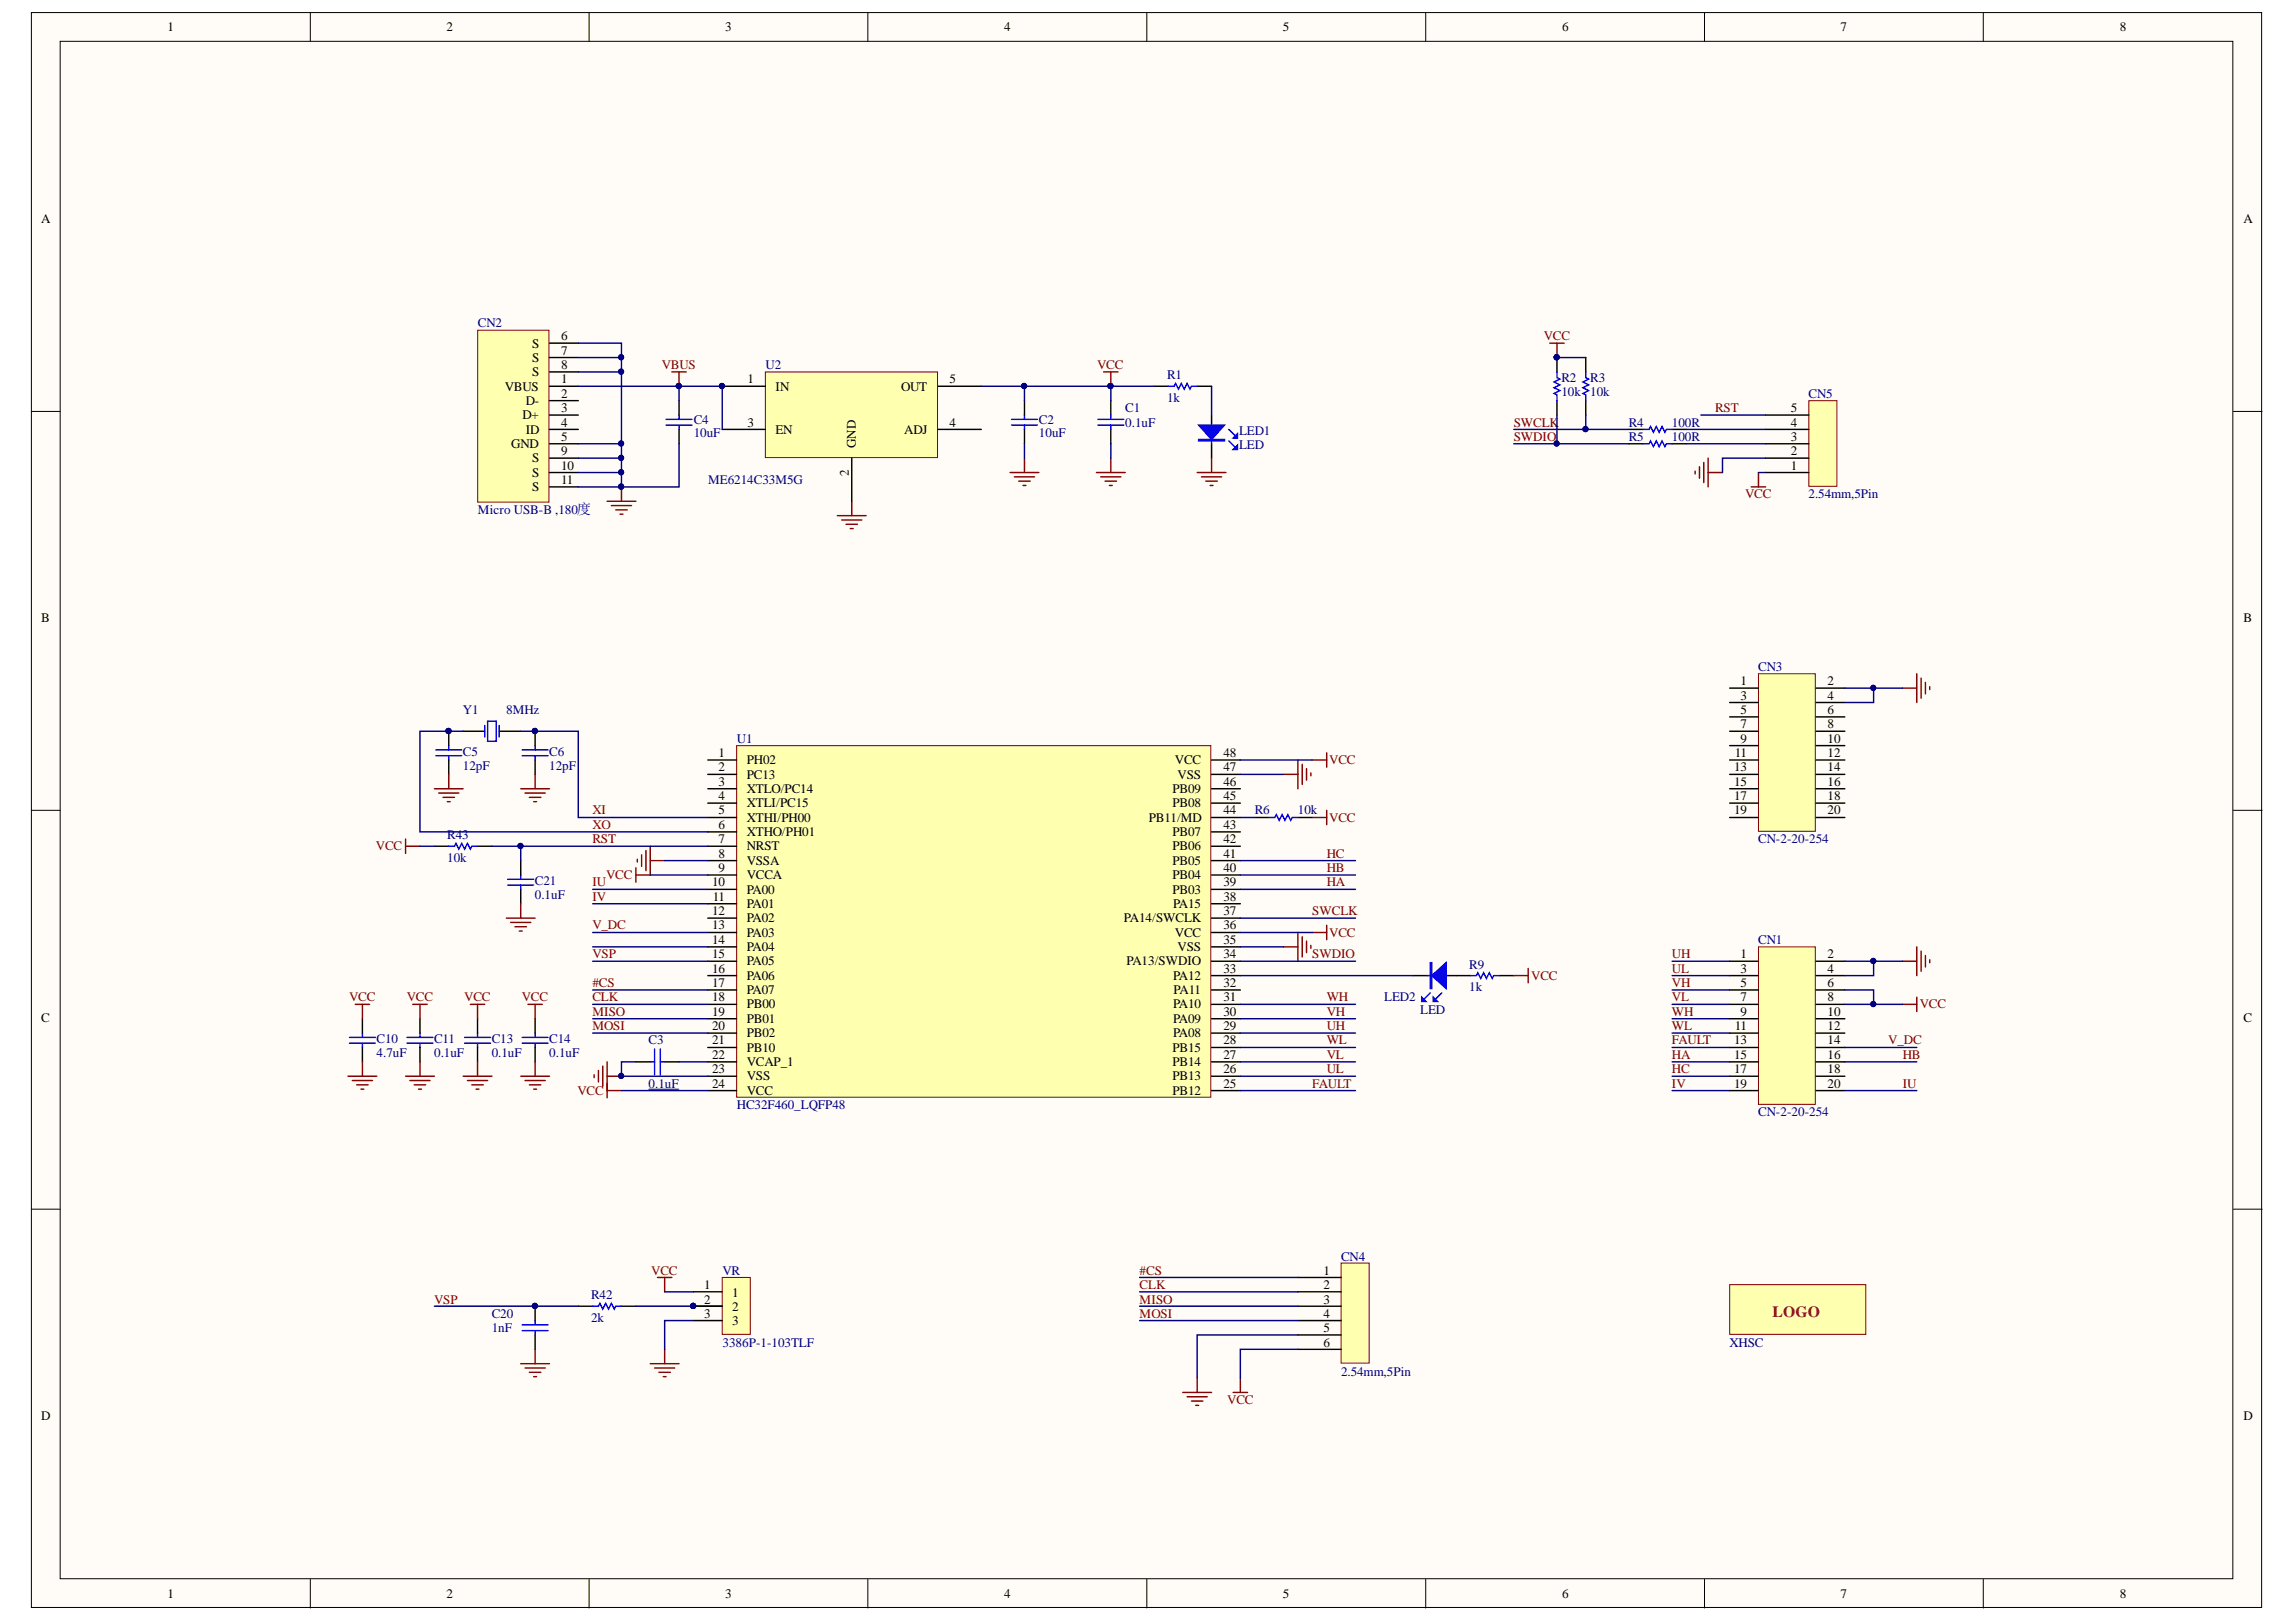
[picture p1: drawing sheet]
<svg xmlns="http://www.w3.org/2000/svg" width="297mm" height="210mm" viewBox="0 0 297 210" stroke-linecap="round" stroke-linejoin="round" font-family="sans-serif">
<defs><g id="words">
<text font-size="2" fill="#f00" x="229.3" y="170.5">LOGO</text>
<g font-size="1.7">
<text x="21.7" y="4.1">1</text>
<text x="57.8" y="4.1">2</text>
<text x="93.8" y="4.1">3</text>
<text x="129.9" y="4.1">4</text>
<text x="166" y="4.1">5</text>
<text x="202.1" y="4.1">6</text>
<text x="238.1" y="4.1">7</text>
<text x="274.2" y="4.1">8</text>
<text x="5.3" y="28.9">A</text>
<text x="290.2" y="28.9">A</text>
<text x="68.9" y="45">S</text>
<text x="68.9" y="46.8">S</text>
<text x="72.6" y="44">6</text>
<text x="72.6" y="45.9">7</text>
<text x="72.6" y="47.8">8</text>
<text x="65.3" y="50.5">VBUS</text>
<text x="68" y="52.4">D-</text>
<text x="68.9" y="48.7">S</text>
<text x="72.6" y="49.6">1</text>
<text x="72.6" y="51.5">2</text>
<text x="72.6" y="53.3">3</text>
<text x="96.7" y="49.6">1</text>
<text x="100.3" y="50.5">IN</text>
<text x="116.6" y="50.5">OUT</text>
<text x="122.8" y="49.6">5</text>
<text x="231.7" y="53.3">5</text>
<text x="66.1" y="58">GND</text>
<text x="67.6" y="54.3">D+</text>
<text x="68" y="56.1">ID</text>
<text x="68.9" y="59.8">S</text>
<text x="72.6" y="55.2">4</text>
<text x="72.6" y="57.1">5</text>
<text x="72.6" y="58.9">9</text>
<text x="96.7" y="55.2">3</text>
<text x="100.3" y="56.1">EN</text>
<text x="110.7" y="58" transform="rotate(-90 110.7 58)">GND</text>
<text x="117" y="56.1">ADJ</text>
<text x="122.8" y="55.2">4</text>
<text x="231.7" y="58.9">2</text>
<text x="231.7" y="57.1">3</text>
<text x="231.7" y="55.2">4</text>
<text x="68.9" y="61.7">S</text>
<text x="68.9" y="63.6">S</text>
<text x="72.6" y="60.8">10</text>
<text x="72.6" y="62.6">11</text>
<text x="109.8" y="61.6" transform="rotate(-90 109.8 61.6)">2</text>
<text x="231.7" y="60.8">1</text>
<text x="5.3" y="80.6">B</text>
<text x="290.2" y="80.6">B</text>
<text x="225.2" y="88.7">1</text>
<text x="236.4" y="88.7">2</text>
<text x="225.2" y="90.5">3</text>
<text x="225.2" y="92.4">5</text>
<text x="225.2" y="94.2">7</text>
<text x="236.4" y="90.5">4</text>
<text x="236.4" y="92.4">6</text>
<text x="236.4" y="94.2">8</text>
<text x="93" y="98">1</text>
<text x="93" y="99.8">2</text>
<text x="93" y="101.7">3</text>
<text x="96.6" y="98.9">PH02</text>
<text x="96.6" y="100.8">PC13</text>
<text x="152" y="98.9">VCC</text>
<text x="152.3" y="100.8">VSS</text>
<text x="158.3" y="101.7">46</text>
<text x="158.3" y="99.8">47</text>
<text x="158.3" y="98">48</text>
<text x="224.3" y="99.8">13</text>
<text x="224.3" y="101.7">15</text>
<text x="224.4" y="98">11</text>
<text x="225.2" y="96.1">9</text>
<text x="236.4" y="96.1">10</text>
<text x="236.4" y="98">12</text>
<text x="236.4" y="99.8">14</text>
<text x="236.4" y="101.7">16</text>
<text x="93" y="103.5">4</text>
<text x="93" y="105.4">5</text>
<text x="93" y="107.3">6</text>
<text x="96.6" y="102.6">XTLO/PC14</text>
<text x="96.6" y="104.5">XTLI/PC15</text>
<text x="96.6" y="106.3">XTHI/PH00</text>
<text x="148.6" y="106.3">PB11/MD</text>
<text x="151.7" y="104.5">PB08</text>
<text x="151.7" y="102.6">PB09</text>
<text x="158.3" y="107.3">43</text>
<text x="158.3" y="105.4">44</text>
<text x="158.3" y="103.5">45</text>
<text x="224.3" y="103.5">17</text>
<text x="224.3" y="105.4">19</text>
<text x="236.4" y="103.5">18</text>
<text x="236.4" y="105.4">20</text>
<text x="93" y="109.1">7</text>
<text x="93" y="111">8</text>
<text x="93" y="112.8">9</text>
<text x="96.6" y="108.2">XTHO/PH01</text>
<text x="96.6" y="110.1">NRST</text>
<text x="96.6" y="111.9">VSSA</text>
<text x="96.6" y="113.8">VCCA</text>
<text x="151.7" y="113.8">PB04</text>
<text x="151.7" y="111.9">PB05</text>
<text x="151.7" y="110.1">PB06</text>
<text x="151.7" y="108.2">PB07</text>
<text x="158.3" y="112.8">40</text>
<text x="158.3" y="111">41</text>
<text x="158.3" y="109.1">42</text>
<text x="92.1" y="114.7">10</text>
<text x="92.1" y="118.4">12</text>
<text x="92.2" y="116.6">11</text>
<text x="96.6" y="115.6">PA00</text>
<text x="96.6" y="117.5">PA01</text>
<text x="96.6" y="119.3">PA02</text>
<text x="145.4" y="119.3">PA14/SWCLK</text>
<text x="151.7" y="115.6">PB03</text>
<text x="151.8" y="117.5">PA15</text>
<text x="158.3" y="118.4">37</text>
<text x="158.3" y="116.6">38</text>
<text x="158.3" y="114.7">39</text>
<text x="92.1" y="120.3">13</text>
<text x="92.1" y="122.1">14</text>
<text x="92.1" y="124">15</text>
<text x="92.1" y="125.9">16</text>
<text x="96.6" y="121.2">PA03</text>
<text x="96.6" y="123.1">PA04</text>
<text x="96.6" y="124.9">PA05</text>
<text x="145.7" y="124.9">PA13/SWDIO</text>
<text x="152" y="121.2">VCC</text>
<text x="152.3" y="123.1">VSS</text>
<text x="158.3" y="125.9">33</text>
<text x="158.3" y="124">34</text>
<text x="158.3" y="122.1">35</text>
<text x="158.3" y="120.3">36</text>
<text x="225.2" y="124">1</text>
<text x="225.2" y="125.9">3</text>
<text x="236.4" y="124">2</text>
<text x="236.4" y="125.9">4</text>
<text x="92.1" y="127.7">17</text>
<text x="92.1" y="129.6">18</text>
<text x="92.1" y="131.4">19</text>
<text x="96.6" y="126.8">PA06</text>
<text x="96.6" y="128.6">PA07</text>
<text x="96.6" y="130.5">PB00</text>
<text x="151.8" y="130.5">PA10</text>
<text x="151.8" y="126.8">PA12</text>
<text x="151.8" y="128.6">PA11</text>
<text x="158.3" y="131.4">30</text>
<text x="158.3" y="129.6">31</text>
<text x="158.3" y="127.7">32</text>
<text x="225.2" y="127.7">5</text>
<text x="225.2" y="129.6">7</text>
<text x="225.2" y="131.4">9</text>
<text x="236.4" y="127.7">6</text>
<text x="236.4" y="129.6">8</text>
<text x="236.4" y="131.4">10</text>
<text x="5.3" y="132.2">C</text>
<text x="92.1" y="133.3">20</text>
<text x="92.1" y="135.2">21</text>
<text x="92.1" y="137">22</text>
<text x="96.6" y="132.4">PB01</text>
<text x="96.6" y="134.2">PB02</text>
<text x="96.6" y="136.1">PB10</text>
<text x="96.6" y="137.9">VCAP_1</text>
<text x="151.7" y="137.9">PB14</text>
<text x="151.7" y="136.1">PB15</text>
<text x="151.8" y="134.2">PA08</text>
<text x="151.8" y="132.4">PA09</text>
<text x="158.3" y="137">27</text>
<text x="158.3" y="135.2">28</text>
<text x="158.3" y="133.3">29</text>
<text x="224.3" y="135.2">13</text>
<text x="224.3" y="137">15</text>
<text x="224.4" y="133.3">11</text>
<text x="236.4" y="133.3">12</text>
<text x="236.4" y="135.2">14</text>
<text x="236.4" y="137">16</text>
<text x="290.2" y="132.2">C</text>
<text x="92.1" y="138.9">23</text>
<text x="92.1" y="140.7">24</text>
<text x="96.6" y="139.8">VSS</text>
<text x="96.6" y="141.7">VCC</text>
<text x="151.7" y="141.7">PB12</text>
<text x="151.7" y="139.8">PB13</text>
<text x="158.3" y="140.7">25</text>
<text x="158.3" y="138.9">26</text>
<text x="224.3" y="138.9">17</text>
<text x="224.3" y="140.7">19</text>
<text x="236.4" y="138.9">18</text>
<text x="236.4" y="140.7">20</text>
<text x="91.1" y="166.9">1</text>
<text x="94.7" y="167.8">1</text>
<text x="171.2" y="165">1</text>
<text x="171.2" y="166.9">2</text>
<text x="91.1" y="170.6">3</text>
<text x="91.1" y="168.7">2</text>
<text x="94.7" y="171.5">3</text>
<text x="94.7" y="169.6">2</text>
<text x="171.2" y="168.7">3</text>
<text x="171.2" y="170.6">4</text>
<text x="171.2" y="172.4">5</text>
<text x="171.2" y="174.3">6</text>
<text x="5.3" y="183.8">D</text>
<text x="290.2" y="183.8">D</text>
<text x="21.7" y="206.8">1</text>
<text x="57.8" y="206.8">2</text>
<text x="93.8" y="206.8">3</text>
<text x="129.9" y="206.8">4</text>
<text x="166" y="206.8">5</text>
<text x="202.1" y="206.8">6</text>
<text x="238.1" y="206.8">7</text>
<text x="274.2" y="206.8">8</text>
</g>
<g font-size="1.7" fill="#000080">
<text x="61.8" y="42.4">CN2</text>
<text x="99.1" y="47.8">U2</text>
<text x="145.6" y="53.3">C1</text>
<text x="151" y="49">R1</text>
<text x="151" y="52.1">1k</text>
<text x="202" y="49.5">R2</text>
<text x="202" y="51.3">10k 10k</text>
<text x="205.7" y="49.5">R3</text>
<text x="234" y="51.5">CN5</text>
<text x="89.8" y="54.9">C4</text>
<text x="89.8" y="56.5">10uF</text>
<text x="134.4" y="54.9">C2</text>
<text x="134.4" y="56.5">10uF</text>
<text x="145.6" y="55.2">0.1uF</text>
<text x="160.3" y="56.3">LED1</text>
<text x="160.3" y="58.2">LED</text>
<text x="210.7" y="55.2">R4</text>
<text x="210.7" y="57.1">R5</text>
<text x="216.3" y="55.2">100R</text>
<text x="216.3" y="57.1">100R</text>
<text x="91.6" y="62.6">ME6214C33M5G</text>
<text x="234" y="64.5">2.54mm,5Pin</text>
<text x="61.8" y="66.5">Micro USB-B ,180度</text>
<text x="227.5" y="86.8">CN3</text>
<text x="59.9" y="92.4">Y1</text>
<text x="65.5" y="92.4">8MHz</text>
<text x="59.9" y="97.8">C5</text>
<text x="59.9" y="99.7">12pF</text>
<text x="71.1" y="97.8">C6</text>
<text x="71.1" y="99.7">12pF</text>
<text x="95.3" y="96.1">U1</text>
<text x="162.3" y="105.4">R6</text>
<text x="167.9" y="105.4">10k</text>
<text x="57.9" y="108.6">R43</text>
<text x="57.9" y="111.6">10k</text>
<text x="227.5" y="109.1">CN-2-20-254</text>
<text x="69.2" y="114.5">C21</text>
<text x="69.2" y="116.4">0.1uF</text>
<text x="190.1" y="125.4">R9</text>
<text x="227.5" y="122.1">CN1</text>
<text x="179.1" y="129.6">LED2</text>
<text x="183.7" y="131.3">LED</text>
<text x="190.1" y="128.3">1k</text>
<text x="48.7" y="135">C10</text>
<text x="48.7" y="136.8">4.7uF</text>
<text x="56.2" y="135">C11</text>
<text x="56.2" y="136.8">0.1uF</text>
<text x="63.6" y="135">C13</text>
<text x="63.6" y="136.8">0.1uF</text>
<text x="71.1" y="135">C14</text>
<text x="71.1" y="136.8">0.1uF</text>
<text x="83.9" y="135.2">C3</text>
<text x="83.9" y="140.7">0.1uF</text>
<text x="95.3" y="143.5">HC32F460_LQFP48</text>
<text x="227.5" y="144.5">CN-2-20-254</text>
<text x="93.5" y="165">VR</text>
<text x="173.5" y="163.1">CN4</text>
<text x="63.6" y="170.6">C20</text>
<text x="63.6" y="172.4">1nF</text>
<text x="76.5" y="168.1">R42</text>
<text x="76.5" y="171.1">2k</text>
<text x="93.5" y="174.3">3386P-1-103TLF</text>
<text x="173.5" y="178">2.54mm,5Pin</text>
<text x="223.7" y="174.3">XHSC</text>
</g>
<g font-size="1.7" fill="#800000">
<text x="85.6" y="47.8">VBUS</text>
<text x="141.9" y="47.8">VCC</text>
<text x="199.7" y="44">VCC</text>
<text x="221.9" y="53.3">RST</text>
<text x="195.8" y="57.1">SWDIO</text>
<text x="195.8" y="55.2">SWCLK</text>
<text x="225.8" y="64.5">VCC</text>
<text x="172" y="98.9">VCC</text>
<text x="76.6" y="105.4">XI</text>
<text x="76.6" y="107.3">XO</text>
<text x="172" y="106.3">VCC</text>
<text x="48.6" y="110.1">VCC</text>
<text x="76.6" y="109.1">RST</text>
<text x="78.4" y="113.8">VCC</text>
<text x="171.6" y="112.8">HB</text>
<text x="171.6" y="111">HC</text>
<text x="76.6" y="114.7">IU</text>
<text x="76.6" y="116.6">IV</text>
<text x="169.8" y="118.4">SWCLK</text>
<text x="171.6" y="114.7">HA</text>
<text x="76.6" y="120.3">V_DC</text>
<text x="76.6" y="124">VSP</text>
<text x="169.8" y="124">SWDIO</text>
<text x="172" y="121.2">VCC</text>
<text x="216.3" y="124">UH</text>
<text x="216.3" y="125.9">UL</text>
<text x="45.2" y="129.6">VCC</text>
<text x="52.6" y="129.6">VCC</text>
<text x="60.1" y="129.6">VCC</text>
<text x="67.5" y="129.6">VCC</text>
<text x="76.6" y="129.6">CLK</text>
<text x="76.6" y="127.7">#CS</text>
<text x="76.6" y="131.4">MISO</text>
<text x="171.6" y="131.4">VH</text>
<text x="171.6" y="129.6">WH</text>
<text x="198.1" y="126.8">VCC</text>
<text x="216.3" y="127.7">VH</text>
<text x="216.3" y="129.6">VL</text>
<text x="216.3" y="131.4">WH</text>
<text x="248.4" y="130.5">VCC</text>
<text x="76.6" y="133.3">MOSI</text>
<text x="171.6" y="133.3">UH</text>
<text x="171.6" y="137">VL</text>
<text x="171.6" y="135.2">WL</text>
<text x="216.3" y="133.3">WL</text>
<text x="216.3" y="135.2">FAULT</text>
<text x="216.3" y="137">HA</text>
<text x="244.3" y="135.2">V_DC</text>
<text x="246.2" y="137">HB</text>
<text x="74.7" y="141.7">VCC</text>
<text x="169.8" y="140.7">FAULT</text>
<text x="171.6" y="138.9">UL</text>
<text x="216.3" y="140.7">IV</text>
<text x="216.3" y="138.9">HC</text>
<text x="246.2" y="140.7">IU</text>
<text x="84.3" y="165">VCC</text>
<text x="147.4" y="165">#CS</text>
<text x="147.4" y="166.9">CLK</text>
<text x="56.2" y="168.7">VSP</text>
<text x="147.4" y="168.7">MISO</text>
<text x="147.4" y="170.6">MOSI</text>
<text x="158.8" y="181.7">VCC</text>
</g>
</g></defs>
<g fill="#fffcf8" stroke="#000" stroke-width=".13">
<path d="M4.1 1.6h288.5v206.4h-288.5z"/>
<path d="M7.8 5.3h281.1v199h-281.1z"/>
</g>
<g fill="none" stroke="#000" stroke-width=".13">
<path d="M40.1 1.6v3.7M76.2 1.6v3.7M112.3 1.6v3.7M148.4 1.6v3.7M184.4 1.6v3.7M220.5 1.6v3.7M256.6 1.6v3.7M4.1 53.2h3.7M288.9 53.2h3.8M4.1 104.9h3.7M288.9 104.9h3.8M4.1 156.5h3.7"/>
<path d="M288.9 156.5h3.8M40.1 204.4v3.7M76.2 204.4v3.7M112.3 204.4v3.7M148.4 204.4v3.7M184.4 204.4v3.7M220.5 204.4v3.7M256.6 204.4v3.7"/>
</g>
<path d="M227.5 122.5h7.4v20.4h-7.4z" fill="#ffffb0" stroke="#800000" stroke-width=".13"/>
<g fill="none" stroke="#000" stroke-width=".19">
<path d="M143.7 51.8v1.9M143.7 55.6v1.8M223.8 124.4h3.7M223.8 126.3h3.7M223.8 128.1h3.7M223.8 130h3.7M223.8 131.8h3.7M223.8 133.7h3.7M223.8 135.6h3.7M223.8 137.4h3.7M223.8 139.3h3.7M234.9 124.4h3.8"/>
<path d="M234.9 126.3h3.8M234.9 128.1h3.8M234.9 130h3.8M234.9 131.8h3.8M234.9 133.7h3.8M234.9 135.6h3.8M234.9 137.4h3.8M234.9 139.3h3.8M223.8 141.1h3.7M234.9 141.1h3.8"/>
</g>
<g fill="none" stroke="#800000" stroke-width=".19">
<path d="M86.9 48.1h1.9M87.8 48.1v1.9M142.8 48.1h1.8M143.7 48.1v1.9M143.7 59.3v1.8M108.3 66.7h3.8M108.9 67.3h2.6M109.4 67.8h1.5M110 68.4h.4M110.2 64.9v1.8M141.8 61.1h3.8M142.4 61.7h2.6"/>
<path d="M143 62.3h1.5M143.5 62.8h.4M82.3 112.3v1.9M82.4 111.2v.4M83 110.6v1.5M83.6 110.1v2.6M84.1 109.5v3.7h-1.8M84.1 111.4h1.9M246.1 124.4h1.9M246.1 130h1.9M248 122.5v3.8M248 129v1.9"/>
<path d="M248.5 123.1v2.6M249.1 123.6v1.5M249.7 124.2v.4M78.5 140.2v1.9M78.5 141.1h1.9"/>
</g>
<g fill="#000080" stroke="#000080" stroke-width=".13">
<circle cx="143.7" cy="50" r=".33"/>
<circle cx="87.8" cy="50" r=".34"/>
</g>
<path d="M142 55h3.4M142 54.3h3.4M143.7 53.7v.6M143.7 55v.6" fill="none" stroke="#00f" stroke-width=".19"/>
<path d="M61.8 42.7h9.2v22.3h-9.2z" fill="#ffffb0" stroke="#800000" stroke-width=".13"/>
<g fill="none" stroke="#000" stroke-width=".19">
<path d="M71.1 50h3.7M71.1 51.8h3.7M71.1 53.7h3.7M71.1 55.6h3.7M71.1 57.4h3.7M71.1 44.4h3.7M71.1 46.3h3.7M71.1 48.1h3.7M71.1 59.3h3.7M87.8 51.8v1.9M87.8 55.6v1.8M149.3 50h1.9"/>
<path d="M154.9 50h1.8M156.7 53.7v1.9M156.7 57.4v1.9M71.1 61.1h3.7M71.1 63h3.7"/>
</g>
<path d="M78.5 64.9h3.8M79.1 65.4h2.6M79.7 66h1.4M80.2 66.5h.4M80.4 63v1.9" fill="none" stroke="#800000" stroke-width=".19"/>
<circle cx="80.4" cy="63" r=".33" fill="#000080" stroke="#000080" stroke-width=".13"/>
<path d="M86.2 54.3h3.3M86.2 55h3.3M87.8 53.7v.6M87.8 55v.6M151.2 50h.7l.2-.4 .4 .8 .3-.8 .4 .8 .4-.8 .3 .8 .2-.4h.8M159 57.1l.7 .7M159 55.6l.7 .7" fill="none" stroke="#00f" stroke-width=".19"/>
<path d="M155.1 55h3.3l-1.7 1.9z" fill="#00f"/>
<path d="M155.1 55h3.3l-1.7 1.9zM155.1 56.9h3.3v.2h-3.3zM155.1 57h3.3" fill="none" stroke="#00f" stroke-width=".19"/>
<path d="M159.5 58.2l.6-.6v.6z" fill="#00f"/>
<path d="M159.5 58.2l.6-.6v.6z" fill="none" stroke="#00f" stroke-width=".19"/>
<path d="M159.5 56.7l.6-.6v.6z" fill="#00f"/>
<path d="M156.7 55.6v1.8M159.5 56.7l.6-.6v.6zM185 128.5l-.7 .7M186.5 128.5l-.7 .7M190.3 126.3h.7l.2-.4 .4 .7 .3-.7 .4 .7 .4-.7 .4 .7 .1-.3h.8" fill="none" stroke="#00f" stroke-width=".19"/>
<path d="M156.7 59.3v1.8M154.9 61.1h3.7M155.4 61.7h2.6M156 62.3h1.5M156.6 62.8h.3" fill="none" stroke="#800000" stroke-width=".19"/>
<path d="M182.8 126.3h1.9M186.5 126.3h3.8M194 126.3h1.8" fill="none" stroke="#000" stroke-width=".19"/>
<path d="M185.2 126.3l1.9-1.7v3.3z" fill="#00f"/>
<path d="M185 124.6h.2v3.3h-.2zM185.1 124.6v3.3M185.2 126.3l1.9-1.7v3.3z" fill="none" stroke="#00f" stroke-width=".19"/>
<path d="M183.9 129l.6 .6h-.6z" fill="#00f"/>
<path d="M183.9 129l.6 .6h-.6z" fill="none" stroke="#00f" stroke-width=".19"/>
<path d="M185.4 129l.6 .6h-.6z" fill="#00f"/>
<path d="M184.7 126.3h1.8M185.4 129l.6 .6h-.6z" fill="none" stroke="#00f" stroke-width=".19"/>
<path d="M195.8 126.3h1.9M197.7 125.3v1.9" fill="none" stroke="#800000" stroke-width=".19"/>
<path d="M234 51.8h3.6v11.1h-3.6z" fill="#ffffb0" stroke="#800000" stroke-width=".13"/>
<g fill="none" stroke="#000" stroke-width=".19">
<path d="M201.4 46.3v1.8M201.4 51.8v1.9M205.2 46.3v1.8M205.2 51.8v1.9M228.4 59.3h5.6M228.4 57.4h5.6M228.4 55.6h5.6M228.4 53.7h5.6M228.4 61.1h5.6M46.9 131.8v1.9M46.9 135.6v1.8M54.3 131.8v1.9"/>
<path d="M54.3 135.6v1.8M61.8 131.8v1.9M61.8 135.6v1.8M69.2 131.8v1.9M69.2 135.6v1.8"/>
</g>
<g fill="none" stroke="#800000" stroke-width=".19">
<path d="M200.5 44.4h1.9M201.4 44.4v1.9M220.4 59.8v2.7M221 59.3v3.7M219.3 61v.3M219.9 60.4v1.5M221 61.1h1.8M226.6 63h1.8M227.5 61.1v1.9M45 139.3h3.7M45.6 139.8h2.6M46 130h1.8"/>
<path d="M46.9 130v1.8M46.9 137.4v1.9M52.5 139.3h3.7M53 139.8h2.6M53.4 130h1.9M54.3 130v1.8M54.3 137.4v1.9M59.9 139.3h3.7M60.5 139.8h2.6M60.9 130h1.8M61.8 130v1.8M61.8 137.4v1.9"/>
<path d="M67.4 139.3h3.7M67.9 139.8h2.6M68.3 130h1.9M69.2 130v1.8M69.2 137.4v1.9M46.1 140.4h1.5M46.7 140.9h.4M53.6 140.4h1.5M54.1 140.9h.4M61 140.4h1.5M61.6 140.9h.4M68.5 140.4h1.5"/>
<path d="M69 140.9h.4"/>
</g>
<circle cx="201.4" cy="46.2" r=".33" fill="#000080" stroke="#000080" stroke-width=".13"/>
<g fill="none" stroke="#00f" stroke-width=".19">
<path d="M201.4 48.1v.8l.4 .2-.7 .3 .7 .4-.7 .4 .7 .3-.7 .4 .3 .2v.7M205.2 48.1v.8l.3 .2-.7 .3 .7 .4-.7 .4 .7 .3-.7 .4 .4 .2v.7M45.2 135h3.4M45.2 134.3h3.4M46.9 133.7v.6M46.9 135v.6M52.7 135h3.3M52.7 134.3h3.3M54.3 133.7v.6M54.3 135v.6M60.1 135h3.4M60.1 134.3h3.4"/>
<path d="M61.8 133.7v.6M61.8 135v.6M67.6 135h3.3M67.6 134.3h3.3M69.2 133.7v.6M69.2 135v.6"/>
</g>
<path d="M93.4 165.3h3.7v7.4h-3.7z" fill="#ffffb0" stroke="#800000" stroke-width=".13"/>
<g fill="none" stroke="#000" stroke-width=".19">
<path d="M210.7 55.6h1.9M210.7 57.4h1.9M216.3 55.6h1.9M216.3 57.4h1.9M56.2 109.5h1.9M61.8 109.5h1.8M67.4 111.4v1.8M67.4 115.1v1.9M69.2 169v1.9M69.2 172.8v1.8M74.8 169h1.9M80.4 169h1.9"/>
<path d="M89.7 167.2h3.7M89.7 169h3.7M89.7 170.9h3.7"/>
</g>
<g fill="#000080" stroke="#000080" stroke-width=".13">
<circle cx="89.7" cy="169" r=".34"/>
<circle cx="69.2" cy="169" r=".34"/>
</g>
<path d="M212.6 55.6h.7l.2-.4 .4 .7 .4-.7 .4 .7 .3-.7 .4 .7 .2-.3h.7M212.6 57.4h.7l.2-.3 .4 .7 .4-.7 .4 .7 .3-.7 .4 .7 .2-.4h.7M58.1 109.5h.7l.2-.4 .4 .8 .3-.8 .4 .8 .4-.8 .4 .8 .1-.4h.8M65.7 114.5h3.3M65.7 113.8h3.3M67.4 113.2v.6M67.4 114.5v.6M67.6 172.2h3.3M67.6 171.5h3.3M69.2 170.9v.6M69.2 172.2v.6M76.7 169h.7l.2-.3 .4 .7 .4-.7 .3 .7 .4-.7 .4 .7 .2-.4h.7" fill="none" stroke="#00f" stroke-width=".19"/>
<g fill="none" stroke="#800000" stroke-width=".19">
<path d="M52.5 108.6v1.8M52.5 109.5h1.8M65.5 118.8h3.7M66.1 119.4h2.6M66.6 119.9h1.5M67.4 117v1.8M67.2 120.5h.4M67.4 176.5h3.7M67.9 177h2.6M68.5 177.6h1.5M69 178.1h.4M69.2 174.6v1.9"/>
<path d="M84.1 176.5h3.7M84.7 177h2.6M85.1 165.3h1.8M85.2 177.6h1.5M85.8 178.1h.4M86 165.3v1.9M86 174.6v1.9"/>
</g>
<path d="M95.3 96.5h61.3v45.5h-61.3z" fill="#ffffb0" stroke="#800000" stroke-width=".13"/>
<g fill="none" stroke="#000" stroke-width=".19">
<path d="M91.6 98.4h3.7M156.7 98.4h3.8M91.6 100.2h3.7M91.6 102.1h3.7M91.6 103.9h3.7M91.6 105.8h3.7M91.6 107.7h3.7M91.6 109.5h3.7M91.6 111.4h3.7M91.6 113.2h3.7M91.6 115.1h3.7M91.6 117h3.7"/>
<path d="M91.6 118.8h3.7M156.7 100.2h3.8M156.7 102.1h3.8M156.7 103.9h3.8M156.7 105.8h3.8M156.7 107.7h3.8M156.7 109.5h3.8M156.7 111.4h3.8M156.7 113.2h3.8M156.7 115.1h3.8M156.7 117h3.8M156.7 118.8h3.8"/>
<path d="M162.3 105.8h1.9M167.9 105.8h1.9M82.3 137.4h1.8M86 137.4h1.8M91.6 120.7h3.7M91.6 122.5h3.7M91.6 124.4h3.7M91.6 126.3h3.7M91.6 128.1h3.7M91.6 130h3.7M91.6 131.8h3.7M91.6 133.7h3.7"/>
<path d="M91.6 135.6h3.7M91.6 137.4h3.7M91.6 139.3h3.7M156.7 120.7h3.8M156.7 122.5h3.8M156.7 124.4h3.8M156.7 126.3h3.8M156.7 128.1h3.8M156.7 130h3.8M156.7 131.8h3.8M156.7 133.7h3.8M156.7 135.6h3.8"/>
<path d="M156.7 137.4h3.8M156.7 139.3h3.8M91.6 141.1h3.7M156.7 141.1h3.8"/>
</g>
<g fill="none" stroke="#800000" stroke-width=".19">
<path d="M167.9 98.4v3.7M168.5 98.9v2.6M169 99.5v1.5M169.8 98.4h1.8M171.6 97.4v1.9M166.1 100.2h1.8M169.6 100v.4M169.8 105.8h1.8M171.6 104.9v1.8M171.6 119.7v1.9M76.9 139.1v.4M77.4 138.5v1.5"/>
<path d="M78 138v2.6M78.5 137.4v3.7M78.5 139.3h1.9M166.1 122.5h1.8M167.9 120.7v3.7M168.5 121.2v2.6M169 121.8v1.5M169.6 122.3v.4M169.8 120.7h1.8"/>
</g>
<circle cx="80.4" cy="139.2" r=".33" fill="#000080" stroke="#000080" stroke-width=".13"/>
<path d="M164.2 105.8h.7l.2-.4 .4 .8 .4-.8 .3 .8 .4-.8 .4 .8 .2-.4h.7M84.1 137.4h.6M84.7 135.7v3.4M85.4 137.4h.6M85.4 135.7v3.4" fill="none" stroke="#00f" stroke-width=".19"/>
<path d="M83.9 141h3.9" fill="none" stroke="#000080" stroke-width=".13"/>
<path d="M227.5 87.2h7.4v20.4h-7.4z" fill="#ffffb0" stroke="#800000" stroke-width=".13"/>
<g fill="none" stroke="#000" stroke-width=".19">
<path d="M58.1 94.6v1.9M58.1 98.4v1.8M59.9 94.6h2.8M64.6 94.6h2.8M69.2 94.6v1.9M69.2 98.4v1.8M223.8 89.1h3.7M223.8 90.9h3.7M223.8 92.8h3.7M223.8 94.6h3.7M223.8 96.5h3.7M223.8 98.4h3.7"/>
<path d="M234.9 89.1h3.8M234.9 90.9h3.8M234.9 92.8h3.8M234.9 94.6h3.8M234.9 96.5h3.8M234.9 98.4h3.8M223.8 100.2h3.7M223.8 102.1h3.7M223.8 103.9h3.7M223.8 105.8h3.7M234.9 100.2h3.8M234.9 102.1h3.8"/>
<path d="M234.9 103.9h3.8M234.9 105.8h3.8"/>
</g>
<g fill="none" stroke="#800000" stroke-width=".19">
<path d="M246.1 89.1h1.9M248 87.2v3.7M248.5 87.7v2.7M249.1 88.3v1.5M249.7 88.9v.3M56.2 102.1h3.7M56.8 102.6h2.6M57.3 103.2h1.5M57.9 103.7h.3M58.1 100.2v1.9M67.4 102.1h3.7M67.9 102.6h2.6"/>
<path d="M68.5 103.2h1.5M69 103.7h.4M69.2 100.2v1.9M154.9 178.3v1.9M160.5 178.3v1.9M153 180.2h3.7M153.6 180.8h2.6M154.1 181.3h1.5M154.7 181.9h.4M159.5 180.2h1.9"/>
</g>
<path d="M56.4 97.8h3.3M56.4 97h3.3M58.1 96.5v.5M58.1 97.8v.6M62.7 93.9v1.5M63.1 93.3h1.1v2.6h-1.1zM64.6 93.9v1.5M67.6 97.8h3.3M67.6 97h3.3M69.2 96.5v.5M69.2 97.8v.6" fill="none" stroke="#00f" stroke-width=".19"/>
<g fill="#000080" stroke="#000080" stroke-width=".13">
<circle cx="58" cy="94.6" r=".34"/>
<circle cx="69.2" cy="94.6" r=".34"/>
</g>
<path d="M173.5 163.5h3.6v12.9h-3.6z" fill="#ffffb0" stroke="#800000" stroke-width=".13"/>
<path d="M167.9 165.3h5.6M167.9 167.2h5.6M167.9 169h5.6M167.9 170.9h5.6M167.9 172.8h5.6M167.9 174.6h5.6" fill="none" stroke="#000" stroke-width=".19"/>
<path d="M99 48.1h22.3v11.1h-22.3z" fill="#ffffb0" stroke="#800000" stroke-width=".13"/>
<path d="M93.4 50h5.6M93.4 55.6h5.6M110.2 59.3v5.6M121.4 50h5.6M121.4 55.6h5.6M132.5 51.8v1.9M132.5 55.6v1.8" fill="none" stroke="#000" stroke-width=".19"/>
<circle cx="93.4" cy="50" r=".33" fill="#000080" stroke="#000080" stroke-width=".13"/>
<path d="M130.9 54.3h3.3M130.9 55h3.3M132.5 53.7v.6M132.5 55v.6" fill="none" stroke="#00f" stroke-width=".19"/>
<path d="M132.5 59.3v1.8M130.7 61.1h3.7M131.2 61.7h2.6M131.8 62.3h1.5M132.4 62.8h.3" fill="none" stroke="#800000" stroke-width=".19"/>
<path d="M223.8 166.2h17.6v6.5h-17.6z" fill="#ffffb0" stroke="#800000" stroke-width=".13"/>
<g fill="none" stroke="#000080" stroke-width=".19">
<path d="M74.8 50h13v1.8M74.8 44.4h5.6v18.6h-5.6M74.8 59.3h5.6M74.8 46.3h5.6M74.8 48.1h5.6M74.8 57.4h5.6M87.8 57.4v5.6h-7.4M87.8 50h5.6v5.6M127 50h22.3M132.5 50v1.8M132.5 57.4v1.9M143.7 50v1.8"/>
<path d="M143.7 57.4v1.9M156.7 50v3.7M195.8 57.4h5.6M195.8 55.6h9.4M201.4 53.7v3.7h9.3M201.4 46.3h3.8M205.2 53.7v1.9h5.5M218.2 57.4h10.2M218.2 55.6h10.2M220 53.7h8.4M228.4 59.3h-5.6v1.8M74.8 61.1h5.6"/>
<path d="M227.5 61.1h.9M59.9 94.6h-5.6v13.1h37.3M67.4 94.6h7.4v11.2h16.8M160.5 98.4h9.3M238.7 89.1h7.4M242.4 89.1v1.8h-3.7M54.3 109.5h1.9M63.6 109.5h28M67.4 109.5v1.9M76.7 115.1h14.9M76.7 117h14.9M84.1 113.2h7.5"/>
<path d="M86 111.4h5.6M160.5 113.2h14.9M160.5 111.4h14.9M160.5 118.8h14.9M160.5 100.2h5.6M160.5 105.8h1.8M160.5 115.1h14.9M76.7 128.1h14.9M76.7 130h14.9M76.7 133.7h14.9M76.7 131.8h14.9M76.7 124.4h14.9"/>
<path d="M76.7 122.5h14.9M76.7 120.7h14.9M82.3 137.4h-1.9v1.9h11.2M87.8 137.4h3.8M160.5 126.3h22.3M160.5 130h14.9M160.5 133.7h14.9M160.5 131.8h14.9M160.5 124.4h14.9M160.5 135.6h14.9M160.5 137.4h14.9M160.5 139.3h14.9"/>
<path d="M160.5 122.5h5.6M160.5 120.7h9.3M216.3 126.3h7.5M216.3 128.1h7.5M216.3 130h7.5M216.3 133.7h7.5M216.3 131.8h7.5M216.3 124.4h7.5M216.3 135.6h7.5M216.3 137.4h7.5M216.3 139.3h7.5M238.7 128.1h3.7v1.9"/>
<path d="M238.7 130h7.4M238.7 124.4h7.4M238.7 135.6h9.3M238.7 137.4h9.3M242.4 124.4v1.9h-3.7M80.4 141.1h11.2M160.5 141.1h14.9M216.3 141.1h7.5M238.7 141.1h9.3M56.2 169h18.6M82.3 169h7.4M86 167.2h3.7"/>
<path d="M89.7 170.9h-3.7v3.7M147.4 167.2h20.5M147.4 169h20.5M147.4 170.9h20.5M147.4 165.3h20.5M167.9 174.6h-7.4v3.7M167.9 172.8h-13v5.5"/>
</g>
<g fill="#000080" stroke="#000080" stroke-width=".13">
<circle cx="242.3" cy="124.4" r=".33"/>
<circle cx="242.3" cy="129.9" r=".33"/>
<circle cx="132.5" cy="50" r=".33"/>
<circle cx="143.7" cy="50" r=".33"/>
<circle cx="80.4" cy="61.1" r=".33"/>
<circle cx="80.4" cy="59.3" r=".33"/>
<circle cx="80.4" cy="46.2" r=".33"/>
<circle cx="80.4" cy="48.1" r=".33"/>
<circle cx="80.4" cy="57.4" r=".33"/>
<circle cx="87.8" cy="50" r=".34"/>
<circle cx="80.4" cy="63" r=".33"/>
<circle cx="201.4" cy="46.2" r=".33"/>
<circle cx="89.7" cy="169" r=".34"/>
<circle cx="69.2" cy="169" r=".34"/>
<circle cx="205.1" cy="55.5" r=".34"/>
<circle cx="201.4" cy="57.4" r=".33"/>
<circle cx="67.3" cy="109.5" r=".34"/>
<circle cx="80.4" cy="139.2" r=".33"/>
<circle cx="242.3" cy="89" r=".33"/>
<circle cx="69.2" cy="94.6" r=".34"/>
<circle cx="58" cy="94.6" r=".34"/>
<circle cx="93.4" cy="50" r=".33"/>
</g>
<use href="#words"/>
</svg>
